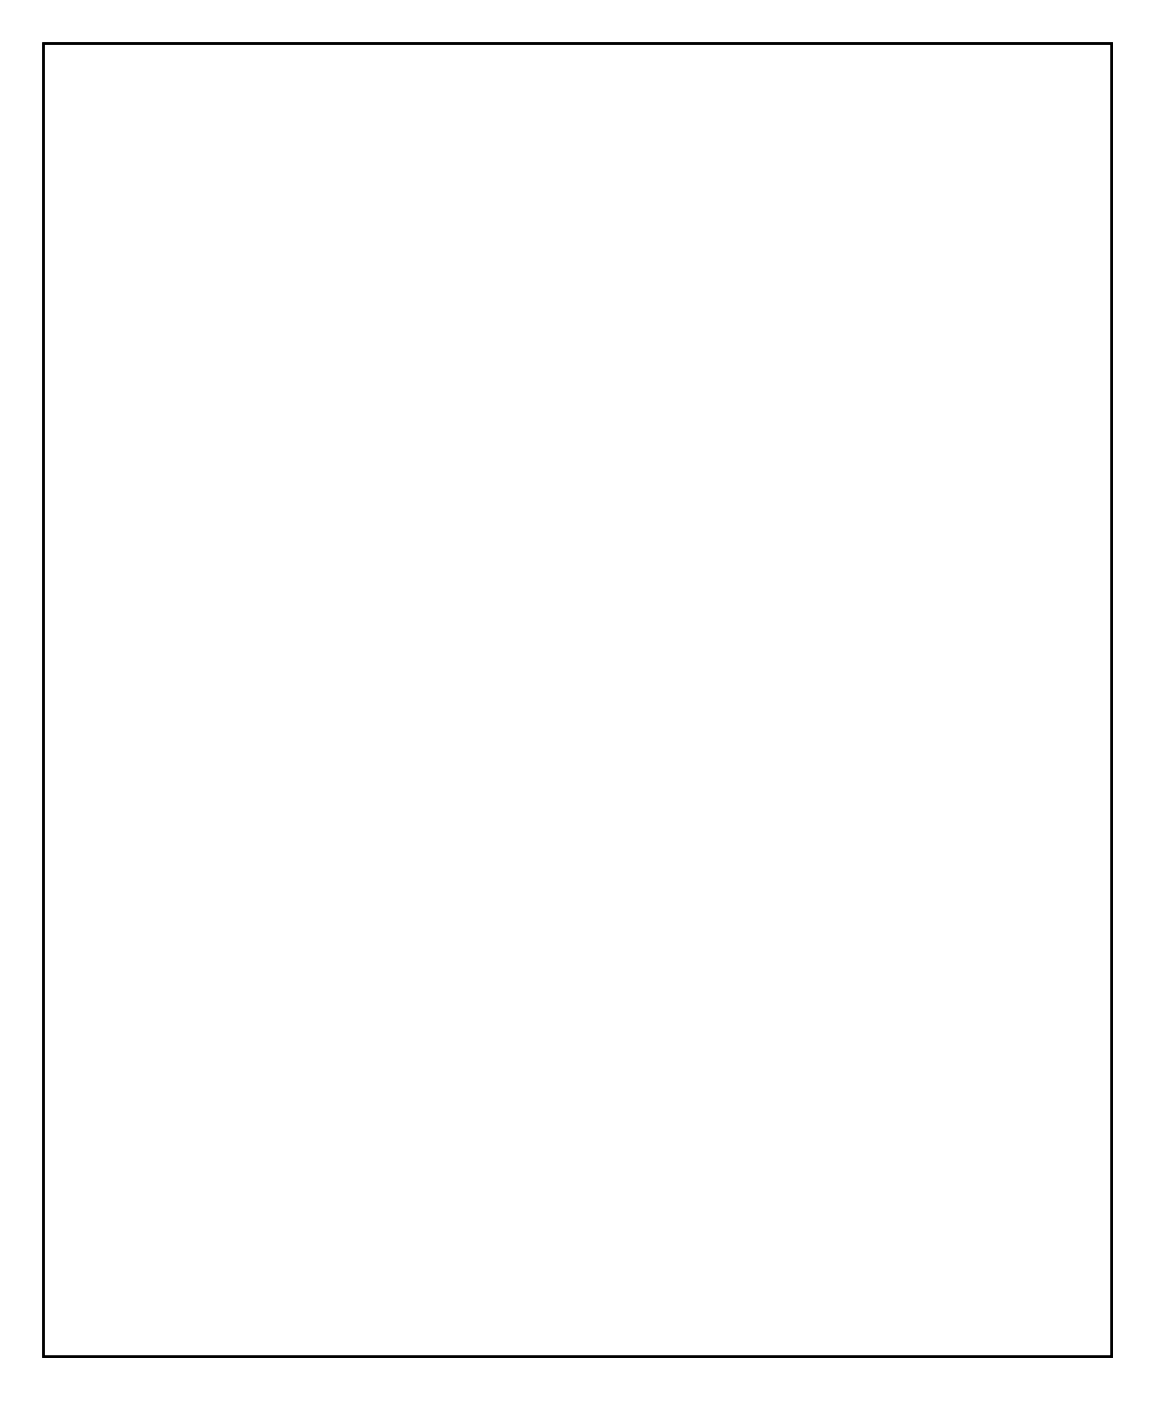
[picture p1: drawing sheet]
<svg xmlns="http://www.w3.org/2000/svg" width="97mm" height="117mm" viewBox="0 0 97 117" stroke-linecap="round" stroke-linejoin="round" font-family="sans-serif">
<path d="M3.6 3.6h89.4v109.8h-89.4z" fill="none" stroke="#000" stroke-width=".2"/>
<path d="M3.6 3.6h89.4v109.8h-89.4zM3.6 3.6v109.8h89.4v-109.8z" fill="#000"/>
<circle cx="65.7" cy="106.8" r=".75" fill="#fff"/>
<circle cx="65.7" cy="106.8" r=".75" fill="none" stroke="#fff" stroke-width=".56"/>
<circle cx="85.5" cy="94.2" r=".75" fill="#fff"/>
<circle cx="85.5" cy="94.2" r=".75" fill="none" stroke="#fff" stroke-width=".56"/>
<circle cx="87.2" cy="88.2" r=".75" fill="#fff"/>
<circle cx="87.2" cy="88.2" r=".75" fill="none" stroke="#fff" stroke-width=".56"/>
<circle cx="77.4" cy="103.4" r=".75" fill="#fff"/>
<circle cx="77.4" cy="103.4" r=".75" fill="none" stroke="#fff" stroke-width=".56"/>
<circle cx="87.2" cy="82" r=".75" fill="#fff"/>
<circle cx="87.2" cy="82" r=".75" fill="none" stroke="#fff" stroke-width=".56"/>
<circle cx="52.5" cy="81.6" r=".66" fill="#fff"/>
<circle cx="52.5" cy="81.6" r=".66" fill="none" stroke="#fff" stroke-width=".56"/>
<path d="M51.8 80.9h1.3v1.4h-1.3z" fill="#fff"/>
<path d="M51.8 80.9h1.3v1.4h-1.3z" fill="none" stroke="#fff" stroke-width=".56"/>
<circle cx="55" cy="81.6" r=".66" fill="#fff"/>
<circle cx="55" cy="81.6" r=".66" fill="none" stroke="#fff" stroke-width=".56"/>
<circle cx="52.5" cy="84.1" r=".66" fill="#fff"/>
<circle cx="52.5" cy="84.1" r=".66" fill="none" stroke="#fff" stroke-width=".56"/>
<circle cx="55" cy="84.1" r=".66" fill="#fff"/>
<circle cx="55" cy="84.1" r=".66" fill="none" stroke="#fff" stroke-width=".56"/>
<circle cx="52.5" cy="86.7" r=".66" fill="#fff"/>
<circle cx="52.5" cy="86.7" r=".66" fill="none" stroke="#fff" stroke-width=".56"/>
<circle cx="85.5" cy="76.1" r=".75" fill="#fff"/>
<circle cx="85.5" cy="76.1" r=".75" fill="none" stroke="#fff" stroke-width=".56"/>
<circle cx="55" cy="86.7" r=".66" fill="#fff"/>
<circle cx="55" cy="86.7" r=".66" fill="none" stroke="#fff" stroke-width=".56"/>
<circle cx="82.1" cy="99.3" r=".75" fill="#fff"/>
<circle cx="82.1" cy="99.3" r=".75" fill="none" stroke="#fff" stroke-width=".56"/>
<circle cx="71.9" cy="106" r=".75" fill="#fff"/>
<circle cx="71.9" cy="106" r=".75" fill="none" stroke="#fff" stroke-width=".56"/>
<circle cx="77.5" cy="66.9" r=".75" fill="#fff"/>
<circle cx="77.5" cy="66.9" r=".75" fill="none" stroke="#fff" stroke-width=".56"/>
<circle cx="44.3" cy="82" r=".75" fill="#fff"/>
<circle cx="44.3" cy="82" r=".75" fill="none" stroke="#fff" stroke-width=".56"/>
<circle cx="44.3" cy="88.2" r=".75" fill="#fff"/>
<circle cx="44.3" cy="88.2" r=".75" fill="none" stroke="#fff" stroke-width=".56"/>
<circle cx="46" cy="94.2" r=".75" fill="#fff"/>
<circle cx="46" cy="94.2" r=".75" fill="none" stroke="#fff" stroke-width=".56"/>
<circle cx="49.4" cy="99.3" r=".75" fill="#fff"/>
<circle cx="49.4" cy="99.3" r=".75" fill="none" stroke="#fff" stroke-width=".56"/>
<circle cx="54" cy="103.4" r=".75" fill="#fff"/>
<circle cx="54" cy="103.4" r=".75" fill="none" stroke="#fff" stroke-width=".56"/>
<circle cx="59.6" cy="105.9" r=".75" fill="#fff"/>
<circle cx="59.6" cy="105.9" r=".75" fill="none" stroke="#fff" stroke-width=".56"/>
<circle cx="71.8" cy="64.3" r=".75" fill="#fff"/>
<circle cx="71.8" cy="64.3" r=".75" fill="none" stroke="#fff" stroke-width=".56"/>
<circle cx="65.7" cy="63.5" r=".75" fill="#fff"/>
<circle cx="65.7" cy="63.5" r=".75" fill="none" stroke="#fff" stroke-width=".56"/>
<circle cx="59.6" cy="64.3" r=".75" fill="#fff"/>
<circle cx="59.6" cy="64.3" r=".75" fill="none" stroke="#fff" stroke-width=".56"/>
<circle cx="54" cy="66.9" r=".75" fill="#fff"/>
<circle cx="54" cy="66.9" r=".75" fill="none" stroke="#fff" stroke-width=".56"/>
<circle cx="49.4" cy="70.9" r=".75" fill="#fff"/>
<circle cx="49.4" cy="70.9" r=".75" fill="none" stroke="#fff" stroke-width=".56"/>
<circle cx="46" cy="76.1" r=".75" fill="#fff"/>
<circle cx="46" cy="76.1" r=".75" fill="none" stroke="#fff" stroke-width=".56"/>
<circle cx="82.1" cy="70.9" r=".75" fill="#fff"/>
<circle cx="82.1" cy="70.9" r=".75" fill="none" stroke="#fff" stroke-width=".56"/>
<path d="M58.7 38.1h1.6v1.6h-1.6z" fill="#fff"/>
<path d="M58.7 38.1h1.6v1.6h-1.6z" fill="none" stroke="#fff" stroke-width=".66" stroke-linecap="butt"/>
<circle cx="59.5" cy="38.9" r=".74" fill="#fff"/>
<circle cx="59.5" cy="38.9" r=".74" fill="none" stroke="#fff" stroke-width=".76" stroke-linecap="butt"/>
<circle cx="59.5" cy="41.4" r=".74" fill="#fff"/>
<circle cx="59.5" cy="41.4" r=".74" fill="none" stroke="#fff" stroke-width=".76" stroke-linecap="butt"/>
<circle cx="59.5" cy="43.9" r=".74" fill="#fff"/>
<circle cx="59.5" cy="43.9" r=".74" fill="none" stroke="#fff" stroke-width=".76" stroke-linecap="butt"/>
<circle cx="59.5" cy="46.5" r=".74" fill="#fff"/>
<circle cx="59.5" cy="46.5" r=".74" fill="none" stroke="#fff" stroke-width=".76" stroke-linecap="butt"/>
<circle cx="59.5" cy="49" r=".74" fill="#fff"/>
<circle cx="59.5" cy="49" r=".74" fill="none" stroke="#fff" stroke-width=".76" stroke-linecap="butt"/>
<circle cx="59.5" cy="51.6" r=".74" fill="#fff"/>
<circle cx="59.5" cy="51.6" r=".74" fill="none" stroke="#fff" stroke-width=".76" stroke-linecap="butt"/>
<circle cx="59.5" cy="54.1" r=".74" fill="#fff"/>
<circle cx="59.5" cy="54.1" r=".74" fill="none" stroke="#fff" stroke-width=".76" stroke-linecap="butt"/>
<circle cx="59.5" cy="56.6" r=".74" fill="#fff"/>
<circle cx="59.5" cy="56.6" r=".74" fill="none" stroke="#fff" stroke-width=".76" stroke-linecap="butt"/>
<path d="M29 73.4l1.1 1-1.1 1.1-1-1.1z" fill="#fff"/>
<path d="M29 73.4l1.1 1-1.1 1.1-1-1.1z" fill="none" stroke="#fff" stroke-width=".76" stroke-linecap="butt"/>
<circle cx="29" cy="74.4" r=".74" fill="#fff"/>
<circle cx="29" cy="74.4" r=".74" fill="none" stroke="#fff" stroke-width=".76" stroke-linecap="butt"/>
<circle cx="27.2" cy="76.2" r=".74" fill="#fff"/>
<circle cx="27.2" cy="76.2" r=".74" fill="none" stroke="#fff" stroke-width=".76" stroke-linecap="butt"/>
<path d="M13.1 25.4h1.4v1.5h-1.4z" fill="#fff"/>
<path d="M13.1 25.4h1.4v1.5h-1.4z" fill="none" stroke="#fff" stroke-width=".76" stroke-linecap="butt"/>
<circle cx="13.8" cy="26.2" r=".74" fill="#fff"/>
<circle cx="13.8" cy="26.2" r=".74" fill="none" stroke="#fff" stroke-width=".76" stroke-linecap="butt"/>
<circle cx="11.3" cy="26.2" r=".74" fill="#fff"/>
<circle cx="11.3" cy="26.2" r=".74" fill="none" stroke="#fff" stroke-width=".76" stroke-linecap="butt"/>
<path d="M30.8 10.2h1.5v1.5h-1.5z" fill="#fff"/>
<path d="M30.8 10.2h1.5v1.5h-1.5z" fill="none" stroke="#fff" stroke-width=".76" stroke-linecap="butt"/>
<circle cx="31.6" cy="10.9" r=".74" fill="#fff"/>
<circle cx="31.6" cy="10.9" r=".74" fill="none" stroke="#fff" stroke-width=".76" stroke-linecap="butt"/>
<circle cx="29" cy="10.9" r=".74" fill="#fff"/>
<circle cx="29" cy="10.9" r=".74" fill="none" stroke="#fff" stroke-width=".76" stroke-linecap="butt"/>
<path d="M61.3 15.3h1.5v1.4h-1.5z" fill="#fff"/>
<path d="M61.3 15.3h1.5v1.4h-1.5z" fill="none" stroke="#fff" stroke-width=".76" stroke-linecap="butt"/>
<circle cx="62.1" cy="16" r=".74" fill="#fff"/>
<circle cx="62.1" cy="16" r=".74" fill="none" stroke="#fff" stroke-width=".76" stroke-linecap="butt"/>
<circle cx="59.5" cy="16" r=".74" fill="#fff"/>
<circle cx="59.5" cy="16" r=".74" fill="none" stroke="#fff" stroke-width=".76" stroke-linecap="butt"/>
<path d="M86.7 35.6h1.5v1.5h-1.5z" fill="#fff"/>
<path d="M86.7 35.6h1.5v1.5h-1.5z" fill="none" stroke="#fff" stroke-width=".76" stroke-linecap="butt"/>
<circle cx="87.5" cy="36.3" r=".74" fill="#fff"/>
<circle cx="87.5" cy="36.3" r=".74" fill="none" stroke="#fff" stroke-width=".76" stroke-linecap="butt"/>
<circle cx="84.9" cy="36.3" r=".74" fill="#fff"/>
<circle cx="84.9" cy="36.3" r=".74" fill="none" stroke="#fff" stroke-width=".76" stroke-linecap="butt"/>
<circle cx="21.4" cy="104.9" r=".72" fill="#fff"/>
<circle cx="21.4" cy="104.9" r=".72" fill="none" stroke="#fff" stroke-width=".69" stroke-linecap="butt"/>
<circle cx="18.9" cy="104.9" r=".72" fill="#fff"/>
<circle cx="18.9" cy="104.9" r=".72" fill="none" stroke="#fff" stroke-width=".69" stroke-linecap="butt"/>
<circle cx="16.3" cy="104.9" r=".72" fill="#fff"/>
<circle cx="16.3" cy="104.9" r=".72" fill="none" stroke="#fff" stroke-width=".69" stroke-linecap="butt"/>
<circle cx="13.8" cy="104.9" r=".72" fill="#fff"/>
<circle cx="13.8" cy="104.9" r=".72" fill="none" stroke="#fff" stroke-width=".69" stroke-linecap="butt"/>
<circle cx="11.3" cy="104.9" r=".72" fill="#fff"/>
<circle cx="11.3" cy="104.9" r=".72" fill="none" stroke="#fff" stroke-width=".69" stroke-linecap="butt"/>
<circle cx="8.7" cy="104.9" r=".72" fill="#fff"/>
<circle cx="8.7" cy="104.9" r=".72" fill="none" stroke="#fff" stroke-width=".69" stroke-linecap="butt"/>
<circle cx="13.8" cy="41.4" r=".72" fill="#fff"/>
<circle cx="13.8" cy="41.4" r=".72" fill="none" stroke="#fff" stroke-width=".69" stroke-linecap="butt"/>
<circle cx="16.3" cy="41.4" r=".72" fill="#fff"/>
<circle cx="16.3" cy="41.4" r=".72" fill="none" stroke="#fff" stroke-width=".69" stroke-linecap="butt"/>
<circle cx="18.9" cy="41.4" r=".72" fill="#fff"/>
<circle cx="18.9" cy="41.4" r=".72" fill="none" stroke="#fff" stroke-width=".69" stroke-linecap="butt"/>
<circle cx="21.4" cy="41.4" r=".72" fill="#fff"/>
<circle cx="21.4" cy="41.4" r=".72" fill="none" stroke="#fff" stroke-width=".69" stroke-linecap="butt"/>
<circle cx="24" cy="41.4" r=".72" fill="#fff"/>
<circle cx="24" cy="41.4" r=".72" fill="none" stroke="#fff" stroke-width=".69" stroke-linecap="butt"/>
<circle cx="26.5" cy="41.4" r=".72" fill="#fff"/>
<circle cx="26.5" cy="41.4" r=".72" fill="none" stroke="#fff" stroke-width=".69" stroke-linecap="butt"/>
<circle cx="29" cy="41.4" r=".72" fill="#fff"/>
<circle cx="29" cy="41.4" r=".72" fill="none" stroke="#fff" stroke-width=".69" stroke-linecap="butt"/>
<circle cx="31.6" cy="41.4" r=".72" fill="#fff"/>
<circle cx="31.6" cy="41.4" r=".72" fill="none" stroke="#fff" stroke-width=".69" stroke-linecap="butt"/>
<circle cx="34.1" cy="41.4" r=".72" fill="#fff"/>
<circle cx="34.1" cy="41.4" r=".72" fill="none" stroke="#fff" stroke-width=".69" stroke-linecap="butt"/>
<circle cx="36.7" cy="41.4" r=".72" fill="#fff"/>
<circle cx="36.7" cy="41.4" r=".72" fill="none" stroke="#fff" stroke-width=".69" stroke-linecap="butt"/>
<circle cx="39.2" cy="41.4" r=".72" fill="#fff"/>
<circle cx="39.2" cy="41.4" r=".72" fill="none" stroke="#fff" stroke-width=".69" stroke-linecap="butt"/>
<circle cx="41.7" cy="41.4" r=".72" fill="#fff"/>
<circle cx="41.7" cy="41.4" r=".72" fill="none" stroke="#fff" stroke-width=".69" stroke-linecap="butt"/>
<circle cx="44.3" cy="41.4" r=".72" fill="#fff"/>
<circle cx="44.3" cy="41.4" r=".72" fill="none" stroke="#fff" stroke-width=".69" stroke-linecap="butt"/>
<circle cx="46.8" cy="41.4" r=".72" fill="#fff"/>
<circle cx="46.8" cy="41.4" r=".72" fill="none" stroke="#fff" stroke-width=".69" stroke-linecap="butt"/>
<circle cx="49.4" cy="41.4" r=".72" fill="#fff"/>
<circle cx="49.4" cy="41.4" r=".72" fill="none" stroke="#fff" stroke-width=".69" stroke-linecap="butt"/>
<circle cx="51.9" cy="41.4" r=".72" fill="#fff"/>
<circle cx="51.9" cy="41.4" r=".72" fill="none" stroke="#fff" stroke-width=".69" stroke-linecap="butt"/>
<circle cx="24" cy="56.6" r=".72" fill="#fff"/>
<circle cx="24" cy="56.6" r=".72" fill="none" stroke="#fff" stroke-width=".69" stroke-linecap="butt"/>
<circle cx="26.5" cy="56.6" r=".72" fill="#fff"/>
<circle cx="26.5" cy="56.6" r=".72" fill="none" stroke="#fff" stroke-width=".69" stroke-linecap="butt"/>
<circle cx="29" cy="56.6" r=".72" fill="#fff"/>
<circle cx="29" cy="56.6" r=".72" fill="none" stroke="#fff" stroke-width=".69" stroke-linecap="butt"/>
<circle cx="31.6" cy="56.6" r=".72" fill="#fff"/>
<circle cx="31.6" cy="56.6" r=".72" fill="none" stroke="#fff" stroke-width=".69" stroke-linecap="butt"/>
<circle cx="34.1" cy="56.6" r=".72" fill="#fff"/>
<circle cx="34.1" cy="56.6" r=".72" fill="none" stroke="#fff" stroke-width=".69" stroke-linecap="butt"/>
<circle cx="36.7" cy="56.6" r=".72" fill="#fff"/>
<circle cx="36.7" cy="56.6" r=".72" fill="none" stroke="#fff" stroke-width=".69" stroke-linecap="butt"/>
<circle cx="39.2" cy="56.6" r=".72" fill="#fff"/>
<circle cx="39.2" cy="56.6" r=".72" fill="none" stroke="#fff" stroke-width=".69" stroke-linecap="butt"/>
<circle cx="41.7" cy="56.6" r=".72" fill="#fff"/>
<circle cx="41.7" cy="56.6" r=".72" fill="none" stroke="#fff" stroke-width=".69" stroke-linecap="butt"/>
<circle cx="40.4" cy="63.6" r=".35" fill="#fff"/>
<circle cx="40.4" cy="63.6" r=".35" fill="none" stroke="#fff" stroke-width=".55"/>
<circle cx="62.4" cy="67.8" r=".35" fill="#fff"/>
<circle cx="62.4" cy="67.8" r=".35" fill="none" stroke="#fff" stroke-width=".55"/>
<circle cx="10.5" cy="44.7" r=".35" fill="#fff"/>
<circle cx="10.5" cy="44.7" r=".35" fill="none" stroke="#fff" stroke-width=".55"/>
<circle cx="57.5" cy="65.4" r=".35" fill="#fff"/>
<circle cx="57.5" cy="65.4" r=".35" fill="none" stroke="#fff" stroke-width=".55"/>
<circle cx="28.8" cy="38" r=".35" fill="#fff"/>
<circle cx="28.8" cy="38" r=".35" fill="none" stroke="#fff" stroke-width=".55"/>
<circle cx="22.1" cy="38" r=".35" fill="#fff"/>
<circle cx="22.1" cy="38" r=".35" fill="none" stroke="#fff" stroke-width=".55"/>
<circle cx="77.6" cy="40.4" r=".35" fill="#fff"/>
<circle cx="77.6" cy="40.4" r=".35" fill="none" stroke="#fff" stroke-width=".55"/>
<circle cx="30.1" cy="103.8" r=".35" fill="#fff"/>
<circle cx="30.1" cy="103.8" r=".35" fill="none" stroke="#fff" stroke-width=".55"/>
<circle cx="30.1" cy="78.8" r=".35" fill="#fff"/>
<circle cx="30.1" cy="78.8" r=".35" fill="none" stroke="#fff" stroke-width=".55"/>
<circle cx="45.9" cy="59.3" r=".35" fill="#fff"/>
<circle cx="45.9" cy="59.3" r=".35" fill="none" stroke="#fff" stroke-width=".55"/>
<circle cx="59.3" cy="59.3" r=".35" fill="#fff"/>
<circle cx="59.3" cy="59.3" r=".35" fill="none" stroke="#fff" stroke-width=".55"/>
<circle cx="44.1" cy="66.6" r=".35" fill="#fff"/>
<circle cx="44.1" cy="66.6" r=".35" fill="none" stroke="#fff" stroke-width=".55"/>
<circle cx="70.3" cy="41.6" r=".35" fill="#fff"/>
<circle cx="70.3" cy="41.6" r=".35" fill="none" stroke="#fff" stroke-width=".55"/>
<circle cx="20.3" cy="59.3" r=".35" fill="#fff"/>
<circle cx="20.3" cy="59.3" r=".35" fill="none" stroke="#fff" stroke-width=".55"/>
<circle cx="33.7" cy="64.8" r=".35" fill="#fff"/>
<circle cx="33.7" cy="64.8" r=".35" fill="none" stroke="#fff" stroke-width=".55"/>
<circle cx="6.9" cy="103.2" r=".35" fill="#fff"/>
<circle cx="6.9" cy="103.2" r=".35" fill="none" stroke="#fff" stroke-width=".55"/>
</svg>
